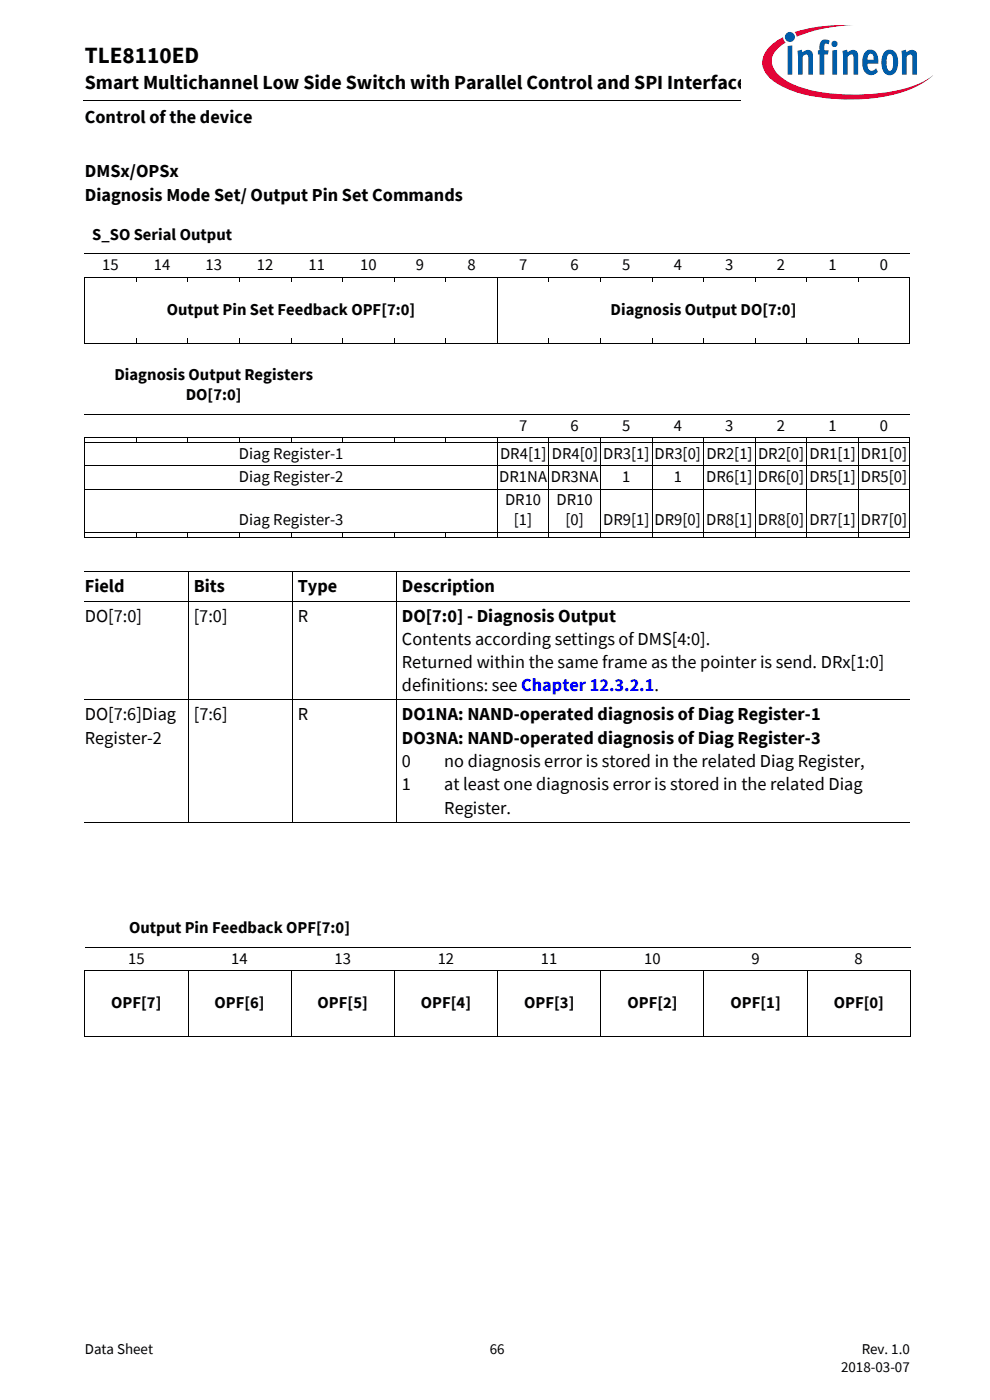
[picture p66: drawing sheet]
<svg xmlns="http://www.w3.org/2000/svg" width="210mm" height="297mm" viewBox="0 0 210 297" stroke-linecap="round" stroke-linejoin="round" font-family="sans-serif">
<defs><g id="words">
<text font-size="4.9" x="18" y="13.4">TLE8110ED</text>
<text font-size="4.2" x="18" y="19">Smart Multichannel Low Side Switch with Parallel Control and SPI Interface</text>
<g font-size="3.9">
<text x="18" y="26.2">Control of the device</text>
<text x="18" y="37.6">DMSx/OPSx</text>
<text x="18" y="42.5">Diagnosis Mode Set/ Output Pin Set Commands</text>
<text x="18" y="125.7">Field</text>
<text x="41.1" y="125.7">Bits</text>
<text x="63.2" y="125.7">Type</text>
<text x="85.2" y="125.7">Description</text>
<text x="18" y="131.9">DO[7:0]</text>
<text x="41.1" y="131.9">[7:0]</text>
<text x="63.2" y="131.9">R</text>
<text x="85.2" y="131.9">DO[7:0] - Diagnosis Output</text>
<text x="85.2" y="136.8">Contents according settings of DMS[4:0].</text>
<text x="85.2" y="141.7">Returned within the same frame as the pointer is send. DRx[1:0]</text>
<text x="85.2" y="146.7">definitions: see Chapter 12.3.2.1.</text>
<text x="18" y="152.8">DO[7:6]Diag</text>
<text x="41.1" y="152.8">[7:6]</text>
<text x="63.2" y="152.8">R</text>
<text x="85.2" y="152.8">DO1NA: NAND-operated diagnosis of Diag Register-1</text>
<text x="18" y="157.8">Register-2</text>
<text x="85.2" y="157.8">DO3NA: NAND-operated diagnosis of Diag Register-3</text>
<text x="85.2" y="162.7">0</text>
<text x="85.2" y="167.7">1</text>
<text x="94.2" y="162.7">no diagnosis error is stored in the related Diag Register,</text>
<text x="94.2" y="167.7">at least one diagnosis error is stored in the related Diag</text>
<text x="94.2" y="172.6">Register.</text>
</g>
<g font-size="3.5">
<text x="19.6" y="50.8">S_SO Serial Output</text>
<text x="21.7" y="57.3">15</text>
<text x="32.6" y="57.3">14</text>
<text x="43.6" y="57.3">13</text>
<text x="54.5" y="57.3">12</text>
<text x="65.4" y="57.3">11</text>
<text x="76.4" y="57.3">10</text>
<text x="88.2" y="57.3">9</text>
<text x="99.1" y="57.3">8</text>
<text x="110.1" y="57.3">7</text>
<text x="121" y="57.3">6</text>
<text x="132" y="57.3">5</text>
<text x="142.9" y="57.3">4</text>
<text x="153.8" y="57.3">3</text>
<text x="164.8" y="57.3">2</text>
<text x="175.7" y="57.3">1</text>
<text x="186.6" y="57.3">0</text>
<text x="35.4" y="66.7">Output Pin Set Feedback OPF[7:0]</text>
<text x="129.5" y="66.7">Diagnosis Output DO[7:0]</text>
<text x="24.3" y="80.7">Diagnosis Output Registers</text>
<text x="39.4" y="84.9">DO[7:0]</text>
<text x="110.1" y="91.3">7</text>
<text x="121" y="91.3">6</text>
<text x="132" y="91.3">5</text>
<text x="142.9" y="91.3">4</text>
<text x="153.8" y="91.3">3</text>
<text x="164.8" y="91.3">2</text>
<text x="175.7" y="91.3">1</text>
<text x="186.6" y="91.3">0</text>
<text x="50.7" y="97.3">Diag Register-1</text>
<text x="106.1" y="97.3">DR4[1] DR4[0] DR3[1] DR3[0] DR2[1] DR2[0] DR1[1] DR1[0]</text>
<text x="50.7" y="102.2">Diag Register-2</text>
<text x="105.9" y="102.2">DR1NA DR3NA</text>
<text x="107.1" y="107.2">DR10</text>
<text x="118" y="107.2">DR10</text>
<text x="132" y="102.2">1</text>
<text x="142.9" y="102.2">1</text>
<text x="149.8" y="102.2">DR6[1] DR6[0] DR5[1] DR5[0]</text>
<text x="50.7" y="111.4">Diag Register-3</text>
<text x="109" y="111.4">[1]</text>
<text x="120" y="111.4">[0]</text>
<text x="127.9" y="111.4">DR9[1] DR9[0] DR8[1] DR8[0] DR7[1] DR7[0]</text>
<text x="27.4" y="198">Output Pin Feedback OPF[7:0]</text>
<text x="27.2" y="204.4">15</text>
<text x="49.1" y="204.4">14</text>
<text x="71" y="204.4">13</text>
<text x="92.8" y="204.4">12</text>
<text x="114.7" y="204.4">11</text>
<text x="136.6" y="204.4">10</text>
<text x="159.4" y="204.4">9</text>
<text x="181.2" y="204.4">8</text>
<text x="23.6" y="213.9">OPF[7]</text>
<text x="45.5" y="213.9">OPF[6]</text>
<text x="67.4" y="213.9">OPF[5]</text>
<text x="89.3" y="213.9">OPF[4]</text>
<text x="111.2" y="213.9">OPF[3]</text>
<text x="133.1" y="213.9">OPF[2]</text>
<text x="154.9" y="213.9">OPF[1]</text>
<text x="176.8" y="213.9">OPF[0]</text>
</g>
<g font-size="3.2">
<text x="18" y="287.3">Data Sheet</text>
<text x="103.9" y="287.3">66</text>
<text x="182.8" y="287.3">Rev. 1.0</text>
<text x="178.4" y="291.2">2018-03-07</text>
</g>
</g></defs>
<path d="M17.7 21.3l.1 .1z" fill="#000"/>
<path d="M17.8 21.4h140.5" fill="none" stroke="#000" stroke-width=".21"/>
<path d="M157.3 5.1h42.7v21.5h-42.7z" fill="#fff"/>
<path d="M168.6 6.8l.4 1 1.4-.5a31.9 31.9 0 0 1 10.7-1.9 32.2 32.2 0 0 0-12.5 1.4zM163.4 9.8a4.3 4.3 0 0 0 0 6.9 21.8 21.8 0 0 0 11.7 4.1 38.5 38.5 0 0 0 18.7-2.1 14.3 14.3 0 0 0 4.2-2.8 18.4 18.4 0 0 1-8.8 3.5 40.4 40.4 0 0 1-20.2-1.2l-1.6-.7a6.4 6.4 0 0 1-3.7-4.4 5.1 5.1 0 0 1 2.9-4.1l-.3-.3-.2-.8-1 .5z" fill-rule="evenodd" fill="#e30034"/>
<path d="M166.5 7.8a1.06 1.06 0 0 0 2.1 0 1.06 1.06 0 0 0-2.1 0zM167.1 9.8v6h.9v-6.2zM169.1 10.8l.2 1.3v3.7h.9v-3.8l.7-.4h.3l.2 .3v3.9h1v-3.9a1.21 1.21 0 0 0-.8-1.3 1.21 1.21 0 0 0-1.4 .5l-.1-.6zM174.3 8.6a2.41 2.41 0 0 0-.5 2.1h-.3v.9h.3v4.2h1v-4.2h.8l.2-.9h-1v-.9a.49 .49 0 0 1 .3-.6 .49 .49 0 0 1 .6 .2l.3-.7a1.45 1.45 0 0 0-1.7-.1zM176.5 10.7v5.1h1v-5.2zM176.3 9.3a.7 .7 0 0 0 1.4 0 .7 .7 0 0 0-1.4 0zM178.7 10.8l.1 5h1v-3.8a.64 .64 0 0 1 .5-.5 .64 .64 0 0 1 .7 .4v3.9h1v-3.9a1.22 1.22 0 0 0-.8-1.3 1.22 1.22 0 0 0-1.4 .5l-.2-.6zM183.7 10.8a3.9 3.9 0 0 0-.1 4.7 1.76 1.76 0 0 0 2.6-.3l-.4-.7a.99 .99 0 0 1-1.6 .1l-.2-1.1h2.3v-.2a2.3 2.3 0 0 0-1.5-2.8h-.5zM184.2 11.7a.65 .65 0 0 1 .9-.2 .65 .65 0 0 1 .2 .9v.3h-1.3zM187.7 10.9a3.9 3.9 0 0 0 .1 4.8 1.68 1.68 0 0 0 2.6-1.5 3.8 3.8 0 0 0-.7-3.3 1.59 1.59 0 0 0-2 0zM188.4 11.6l.2-.1a.86 .86 0 0 1 .8 1.2v.7a1.26 1.26 0 0 1-.6 1.6 2.12 2.12 0 0 1-.7-2.3l.1-.9zM191.2 10.8l.1 5h1v-3.8l.7-.4h.3l.2 .3v3.9h1v-4.2a1.08 1.08 0 0 0-.6-1 1.08 1.08 0 0 0-1.3 .2l-.4 .3v-.6z" fill-rule="evenodd" fill="#005da9"/>
<g fill="none" stroke="#000" stroke-width=".21">
<path d="M17.9 58.8h175.1M18 53.9h175M18 58.8v14M105.5 58.7v14.2M193 58.8v14M17.9 72.8h175.1M17.9 92.9h175.1M17.9 93.9h175.1M17.9 98.8h175.1M18 87.9h175M18 92.9v21M105.5 92.8v21.2"/>
<path d="M116.4 92.8v21.2M127.4 92.8v21.2M138.3 92.8v21.2M149.3 92.8v21.2M160.2 92.8v21.2M171.1 92.8v21.2M182.1 92.8v21.2M193 92.9v21M17.9 103.8h175.1M17.9 112.9h175.1M17.9 113.9h175.1M18 121.3h175"/>
<path d="M18 127.5h175M40.1 121.3v53.2M62.1 121.3v53.2M84.2 121.3v53.2M18 148.5h175M18 174.4h175M17.9 206h175.2M17.9 220h175.2M18 201h175.1M18 206v13.9M39.9 205.9v14.1M61.8 205.9v14.1"/>
<path d="M83.6 205.9v14.1M105.5 205.9v14.1M127.4 205.9v14.1M149.3 205.9v14.1M171.2 205.9v14.1M193.1 206v13.9"/>
</g>
<g fill="#000">
<path d="M28.9 58.7l.1 1.1zM39.8 58.7l.1 1.1zM50.8 58.7l.1 1.1zM61.7 58.7l.1 1.1zM72.6 58.7l.1 1.1zM83.6 58.7l.1 1.1zM94.5 58.7l.1 1.1zM116.4 58.7l.1 1.1zM127.3 58.7l.1 1.1zM138.3 58.7l.1 1.1zM149.2 58.7l.1 1.1zM160.1 58.7l.1 1.1z"/>
<path d="M171.1 58.7l.1 1.1zM182 58.7l.1 1.1zM28.9 71.8l.1 1.1zM39.8 71.8l.1 1.1zM50.8 71.8l.1 1.1zM61.7 71.8l.1 1.1zM72.6 71.8l.1 1.1zM83.6 71.8l.1 1.1zM94.5 71.8l.1 1.1zM116.4 71.8l.1 1.1zM127.3 71.8l.1 1.1zM138.3 71.8l.1 1.1z"/>
<path d="M149.2 71.8l.1 1.1zM160.1 71.8l.1 1.1zM171.1 71.8l.1 1.1zM182 71.8l.1 1.1zM28.9 92.8l.1 1.1zM39.8 92.8l.1 1.1zM50.8 92.8l.1 1.1zM61.7 92.8l.1 1.1zM72.6 92.8l.1 1.1zM83.6 92.8l.1 1.1zM94.5 92.8l.1 1.1zM28.9 112.9l.1 1.1z"/>
<path d="M39.8 112.9l.1 1.1zM50.8 112.9l.1 1.1zM61.7 112.9l.1 1.1zM72.6 112.9l.1 1.1zM83.6 112.9l.1 1.1zM94.5 112.9l.1 1.1z"/>
</g>
<use href="#words"/>
</svg>
